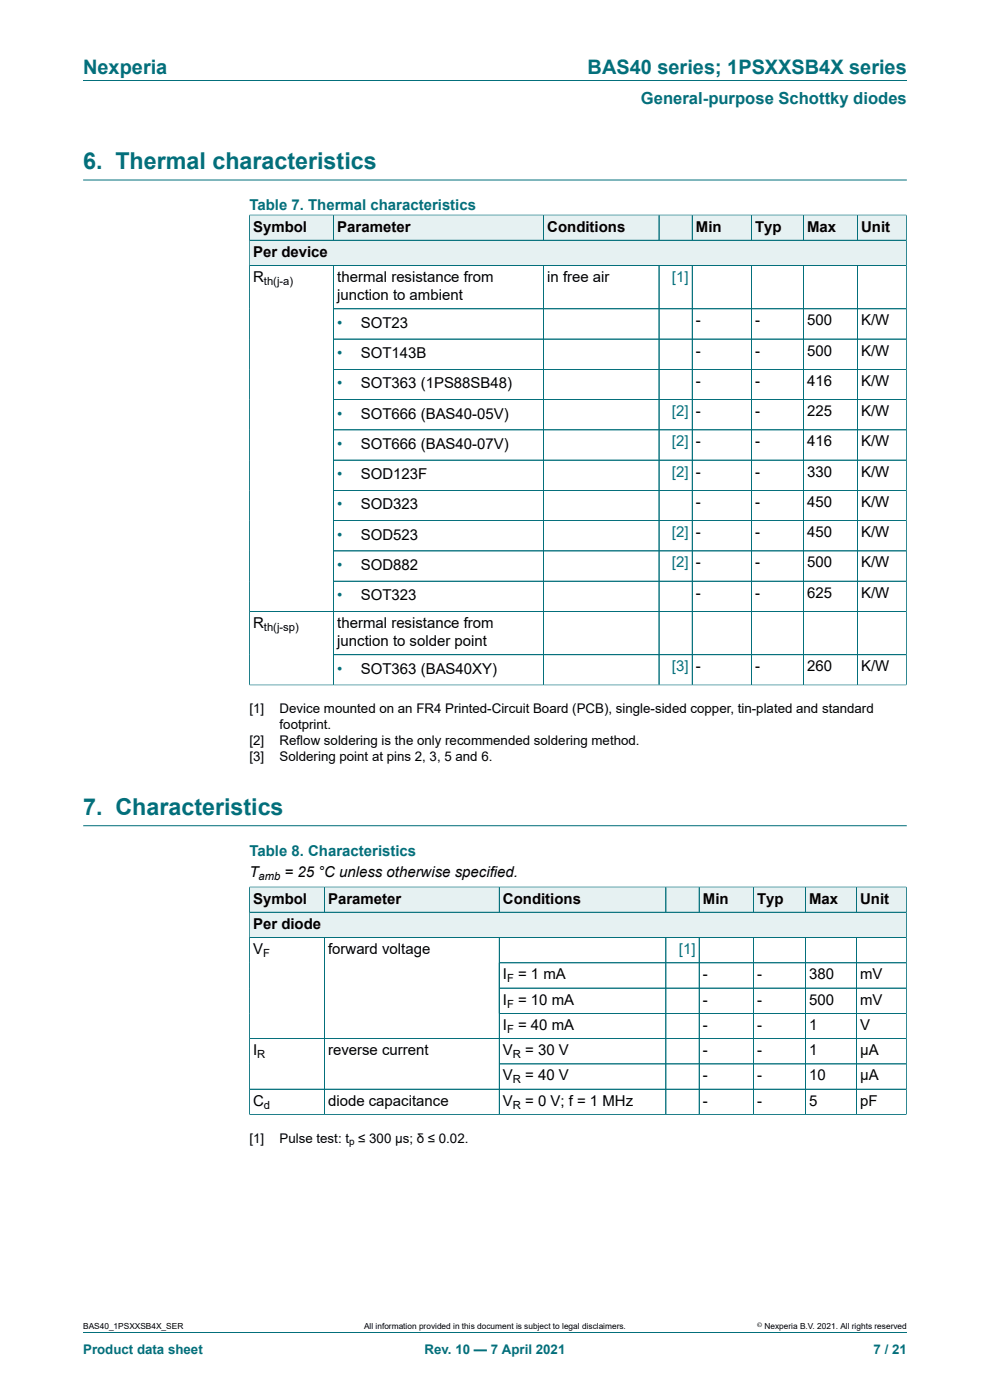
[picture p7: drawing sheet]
<svg xmlns="http://www.w3.org/2000/svg" width="210mm" height="297mm" viewBox="0 0 210 297" stroke-linecap="round" stroke-linejoin="round" font-family="sans-serif">
<defs><g id="words">
<g font-size="4.9" fill="#036f7b">
<text x="17.6" y="35.9">6. Thermal characteristics</text>
<text x="17.6" y="172.8">7. Characteristics</text>
</g>
<g font-size="4.2" fill="#036f7b">
<text x="17.6" y="15.6">Nexperia</text>
<text x="124.6" y="15.6">BAS40 series; 1PSXXSB4X series</text>
</g>
<text font-size="3.5" fill="#036f7b" x="136" y="22">General-purpose Schottky diodes</text>
<g font-size="3.2" fill="#036f7b">
<text x="52.9" y="44.5">Table 7. Thermal characteristics</text>
<text x="71.6" y="69.5">•</text>
<text x="71.6" y="76">•</text>
<text x="71.6" y="82.4">•</text>
<text x="71.6" y="88.8">•</text>
<text x="71.6" y="95.2">•</text>
<text x="71.6" y="101.6">•</text>
<text x="71.6" y="108.1">•</text>
<text x="71.6" y="114.5">•</text>
<text x="71.6" y="120.9">•</text>
<text x="71.6" y="127.3">•</text>
<text x="71.6" y="142.9">•</text>
<text x="52.9" y="181.5">Table 8. Characteristics</text>
</g>
<g font-size="3.2">
<text x="53.7" y="49.1">Symbol</text>
<text x="71.6" y="49.1">Parameter</text>
<text x="116.1" y="49.1">Conditions</text>
<text x="147.6" y="49.1">Min</text>
<text x="160.2" y="49.1">Typ</text>
<text x="171.2" y="49.1">Max</text>
<text x="182.7" y="49.1">Unit</text>
<text x="53.7" y="54.5">Per device</text>
<text x="53.7" y="59.8">R</text>
<text x="71.6" y="59.8">thermal resistance from</text>
<text x="116.1" y="59.8">in free air</text>
<text x="71.6" y="63.7">junction to ambient</text>
<text x="76.6" y="69.5">SOT23</text>
<text x="147.6" y="69">-</text>
<text x="160.2" y="69">-</text>
<text x="171.2" y="69">500</text>
<text x="182.7" y="69">K/W</text>
<text x="76.6" y="76">SOT143B</text>
<text x="147.6" y="75.4">-</text>
<text x="160.2" y="75.4">-</text>
<text x="171.2" y="75.4">500</text>
<text x="182.7" y="75.4">K/W</text>
<text x="76.6" y="82.4">SOT363 (1PS88SB48)</text>
<text x="147.6" y="81.9">-</text>
<text x="160.2" y="81.9">-</text>
<text x="171.2" y="81.9">416</text>
<text x="182.7" y="81.9">K/W</text>
<text x="76.6" y="88.8">SOT666 (BAS40-05V)</text>
<text x="147.6" y="88.3">-</text>
<text x="160.2" y="88.3">-</text>
<text x="171.2" y="88.3">225</text>
<text x="182.7" y="88.3">K/W</text>
<text x="76.6" y="95.2">SOT666 (BAS40-07V)</text>
<text x="147.6" y="94.7">-</text>
<text x="160.2" y="94.7">-</text>
<text x="171.2" y="94.7">416</text>
<text x="182.7" y="94.7">K/W</text>
<text x="76.6" y="101.6">SOD123F</text>
<text x="147.6" y="101.1">-</text>
<text x="160.2" y="101.1">-</text>
<text x="171.2" y="101.1">330</text>
<text x="182.7" y="101.1">K/W</text>
<text x="147.6" y="107.5">-</text>
<text x="160.2" y="107.5">-</text>
<text x="171.2" y="107.5">450</text>
<text x="182.7" y="107.5">K/W</text>
<text x="76.6" y="108.1">SOD323</text>
<text x="147.6" y="114">-</text>
<text x="160.2" y="114">-</text>
<text x="171.2" y="114">450</text>
<text x="182.7" y="114">K/W</text>
<text x="76.6" y="114.5">SOD523</text>
<text x="76.6" y="120.9">SOD882</text>
<text x="147.6" y="120.4">-</text>
<text x="160.2" y="120.4">-</text>
<text x="171.2" y="120.4">500</text>
<text x="182.7" y="120.4">K/W</text>
<text x="76.6" y="127.3">SOT323</text>
<text x="147.6" y="126.8">-</text>
<text x="160.2" y="126.8">-</text>
<text x="171.2" y="126.8">625</text>
<text x="182.7" y="126.8">K/W</text>
<text x="53.7" y="133.2">R</text>
<text x="71.6" y="133.2">thermal resistance from</text>
<text x="71.6" y="137">junction to solder point</text>
<text x="76.6" y="142.9">SOT363 (BAS40XY)</text>
<text x="147.6" y="142.4">-</text>
<text x="160.2" y="142.4">-</text>
<text x="171.2" y="142.4">260</text>
<text x="182.7" y="142.4">K/W</text>
<text x="52.9" y="186">T</text>
<text x="53.7" y="191.7">Symbol</text>
<text x="60.4" y="186">= 25 °C unless otherwise specified.</text>
<text x="69.6" y="191.7">Parameter</text>
<text x="106.7" y="191.7">Conditions</text>
<text x="149.1" y="191.7">Min</text>
<text x="160.6" y="191.7">Typ</text>
<text x="171.6" y="191.7">Max</text>
<text x="182.4" y="191.7">Unit</text>
<text x="53.7" y="197">Per diode</text>
<text x="53.7" y="202.4">V</text>
<text x="69.6" y="202.4">forward voltage</text>
<text x="106.7" y="207.8">I</text>
<text x="109.9" y="207.8">= 1 mA</text>
<text x="149.1" y="207.8">-</text>
<text x="160.6" y="207.8">-</text>
<text x="171.6" y="207.8">380</text>
<text x="182.4" y="207.8">mV</text>
<text x="106.7" y="213.1">I</text>
<text x="109.9" y="213.1">= 10 mA</text>
<text x="149.1" y="213.1">-</text>
<text x="160.6" y="213.1">-</text>
<text x="171.6" y="213.1">500</text>
<text x="182.4" y="213.1">mV</text>
<text x="106.7" y="218.5">I</text>
<text x="109.9" y="218.5">= 40 mA</text>
<text x="149.1" y="218.5">-</text>
<text x="160.6" y="218.5">-</text>
<text x="171.6" y="218.5">1</text>
<text x="182.4" y="218.5">V</text>
<text x="53.7" y="223.8">I</text>
<text x="69.6" y="223.8">reverse current</text>
<text x="106.7" y="223.8">V</text>
<text x="111.4" y="223.8">= 30 V</text>
<text x="149.1" y="223.8">-</text>
<text x="160.6" y="223.8">-</text>
<text x="171.6" y="223.8">1</text>
<text x="182.4" y="223.8">μA</text>
<text x="106.7" y="229.2">V</text>
<text x="111.4" y="229.2">= 40 V</text>
<text x="149.1" y="229.2">-</text>
<text x="160.6" y="229.2">-</text>
<text x="171.6" y="229.2">10</text>
<text x="182.4" y="229.2">μA</text>
<text x="53.7" y="234.6">C</text>
<text x="69.6" y="234.6">diode capacitance</text>
<text x="106.7" y="234.6">V</text>
<text x="111.4" y="234.6">= 0 V; f = 1 MHz</text>
<text x="149.1" y="234.6">-</text>
<text x="160.6" y="234.6">-</text>
<text x="171.6" y="234.6">5</text>
<text x="182.4" y="234.6">pF</text>
</g>
<g font-size="3.2" fill="#00f">
<text x="142.5" y="59.8">[1]</text>
<text x="142.5" y="88.3">[2]</text>
<text x="142.5" y="94.7">[2]</text>
<text x="142.5" y="101.1">[2]</text>
<text x="142.5" y="114">[2]</text>
<text x="142.5" y="120.4">[2]</text>
<text x="142.5" y="142.4">[3]</text>
<text x="144" y="202.4">[1]</text>
</g>
<g font-size="2.8">
<text x="52.9" y="151.3">[1]</text>
<text x="59.3" y="151.3">Device mounted on an FR4 Printed-Circuit Board (PCB), single-sided copper, tin-plated and standard</text>
<text x="59.3" y="154.6">footprint.</text>
<text x="52.9" y="158">[2]</text>
<text x="52.9" y="161.4">[3]</text>
<text x="59.3" y="158">Reflow soldering is the only recommended soldering method.</text>
<text x="59.3" y="161.4">Soldering point at pins 2, 3, 5 and 6.</text>
<text x="52.9" y="242.4">[1]</text>
<text x="59.3" y="242.4">Pulse test: t ≤ 300 μs; δ ≤ 0.02.</text>
</g>
<g font-size="2.8" fill="#036f7b">
<text x="17.6" y="287.2">Product data sheet</text>
<text x="90.1" y="287.2">Rev. 10 — 7 April 2021</text>
<text x="185.3" y="287.2">7 / 21</text>
</g>
<g font-size="2.4">
<text x="56" y="60.5">th(j-a)</text>
<text x="56" y="133.8">th(j-sp)</text>
<text x="54.9" y="186.7">amb</text>
<text x="55.8" y="203">F</text>
<text x="107.6" y="208.4">F</text>
<text x="107.6" y="213.7">F</text>
<text x="107.6" y="219.1">F</text>
<text x="54.6" y="224.5">R</text>
<text x="108.8" y="224.5">R</text>
<text x="108.8" y="229.8">R</text>
<text x="56" y="235.2">d</text>
<text x="108.8" y="235.2">R</text>
</g>
<text font-size="2.1" x="74" y="242.9">p</text>
<g font-size="1.8">
<text x="17.6" y="282">BAS40_1PSXXSB4X_SER</text>
<text x="77.2" y="282">All information provided in this document is subject to legal disclaimers.</text>
<text x="162.2" y="282">Nexperia B.V. 2021. All rights reserved</text>
</g>
<text font-size="1.4" x="160.6" y="281.6">©</text>
</g></defs>
<path d="M17.6 17.1h174.8M17.6 38.2h174.8" fill="none" stroke="#036f7b" stroke-width=".21"/>
<path d="M53 45.7h17.7v5.2h-17.7z" fill="#e6f1f2"/>
<path d="M52.9 45.5v5.5h17.9v-5.4h-18" fill="none" stroke="#036f7b" stroke-width=".21"/>
<path d="M70.8 45.7h44.4v5.2h-44.4z" fill="#e6f1f2"/>
<path d="M70.8 45.6h44.5v5.4h-44.5z" fill="none" stroke="#036f7b" stroke-width=".21"/>
<path d="M115.4 45.7h24.3v5.2h-24.3z" fill="#e6f1f2"/>
<path d="M115.3 45.6h24.5v5.4h-24.5z" fill="none" stroke="#036f7b" stroke-width=".21"/>
<path d="M139.9 45.7h6.9v5.2h-6.9z" fill="#e6f1f2"/>
<path d="M139.8 45.6h7v5.4h-7z" fill="none" stroke="#036f7b" stroke-width=".21"/>
<path d="M146.9 45.7h12.4v5.2h-12.4z" fill="#e6f1f2"/>
<path d="M146.8 45.6h12.6v5.4h-12.6z" fill="none" stroke="#036f7b" stroke-width=".21"/>
<path d="M159.5 45.7h10.9v5.2h-10.9z" fill="#e6f1f2"/>
<path d="M159.4 45.6h11v5.4h-11z" fill="none" stroke="#036f7b" stroke-width=".21"/>
<path d="M170.5 45.7h11.3v5.2h-11.3z" fill="#e6f1f2"/>
<path d="M170.4 45.6h11.5v5.4h-11.5z" fill="none" stroke="#036f7b" stroke-width=".21"/>
<path d="M182 45.7h10.2v5.2h-10.2z" fill="#e6f1f2"/>
<path d="M192.3 45.5v10.8h-139.4v-5.3h139.4M192.3 45.6h-10.4v5.4" fill="none" stroke="#036f7b" stroke-width=".21"/>
<path d="M53 51h139.2v5.3h-139.2z" fill="#e6f1f2"/>
<g fill="none" stroke="#036f7b" stroke-width=".21">
<path d="M52.9 56.3h139.4M52.9 45.7v99.7M53 51h139.2M53 45.6h139.2M70.8 45.7v5.2M70.8 56.3v89M115.3 45.7v5.2M115.3 56.3v89M139.8 45.7v5.2M139.8 56.3v89M146.8 45.7v5.2M146.8 56.3v89"/>
<path d="M159.4 45.7v5.2M159.4 56.3v89M170.4 45.7v5.2M170.4 56.3v89M181.9 45.7v5.2M181.9 56.3v89M192.3 45.7v99.7M70.8 65.5h121.5M70.8 71.9h121.5M70.8 78.4h121.5M70.8 84.8h121.5M70.8 91.2h121.5"/>
<path d="M70.8 97.6h121.5M70.8 104h121.5M70.8 110.5h121.5M70.8 116.9h121.5M52.9 129.7h139.4M70.8 123.3h121.5M70.8 138.9h121.5M192.3 145.3h-139.5M17.6 175.2h174.8"/>
</g>
<path d="M53 188.2h15.7v5.3h-15.7z" fill="#e6f1f2"/>
<path d="M52.9 188.1v5.4h15.9v-5.3h-16" fill="none" stroke="#036f7b" stroke-width=".21"/>
<path d="M68.9 188.2h36.9v5.3h-36.9z" fill="#e6f1f2"/>
<path d="M68.8 188.2h37.1v5.3h-37.1z" fill="none" stroke="#036f7b" stroke-width=".21"/>
<path d="M106 188.2h35.2v5.3h-35.2z" fill="#e6f1f2"/>
<path d="M105.9 188.2h35.3v5.3h-35.3z" fill="none" stroke="#036f7b" stroke-width=".21"/>
<path d="M141.3 188.2h6.9v5.3h-6.9z" fill="#e6f1f2"/>
<path d="M141.2 188.2h7.1v5.3h-7.1z" fill="none" stroke="#036f7b" stroke-width=".21"/>
<path d="M148.4 188.2h11.3v5.3h-11.3z" fill="#e6f1f2"/>
<path d="M148.3 188.2h11.5v5.3h-11.5z" fill="none" stroke="#036f7b" stroke-width=".21"/>
<path d="M159.9 188.2h10.9v5.3h-10.9z" fill="#e6f1f2"/>
<path d="M159.8 188.2h11v5.3h-11z" fill="none" stroke="#036f7b" stroke-width=".21"/>
<path d="M170.9 188.2h10.7v5.3h-10.7z" fill="#e6f1f2"/>
<path d="M170.8 188.2h10.9v5.3h-10.9z" fill="none" stroke="#036f7b" stroke-width=".21"/>
<path d="M181.7 188.2h10.5v5.3h-10.5z" fill="#e6f1f2"/>
<path d="M192.3 188.1v10.8h-139.4v-5.4h139.4M192.3 188.2h-10.6v5.3" fill="none" stroke="#036f7b" stroke-width=".21"/>
<path d="M53 193.6h139.2v5.2h-139.2z" fill="#e6f1f2"/>
<g fill="none" stroke="#036f7b" stroke-width=".21">
<path d="M52.9 198.9h139.4M52.9 188.2v48.3M53 193.5h139.2M53 188.2h139.2M68.8 188.2v5.3M68.8 198.9v37.5M105.9 188.2v5.3M105.9 198.9v37.5M141.2 188.2v5.3M141.2 198.9v37.5M148.3 188.2v5.3M148.3 198.9v37.5"/>
<path d="M159.8 188.2v5.3M159.8 198.9v37.5M170.8 188.2v5.3M170.8 198.9v37.5M181.7 188.2v5.3M181.7 198.9v37.5M192.3 188.2v48.3M105.9 204.3h86.4M105.9 209.6h86.4M105.9 215h86.4M52.8 236.4h139.5M52.9 220.3h139.4"/>
<path d="M52.9 231.1h139.4M105.9 225.7h86.4M17.6 282.6h174.8"/>
</g>
<use href="#words"/>
</svg>
